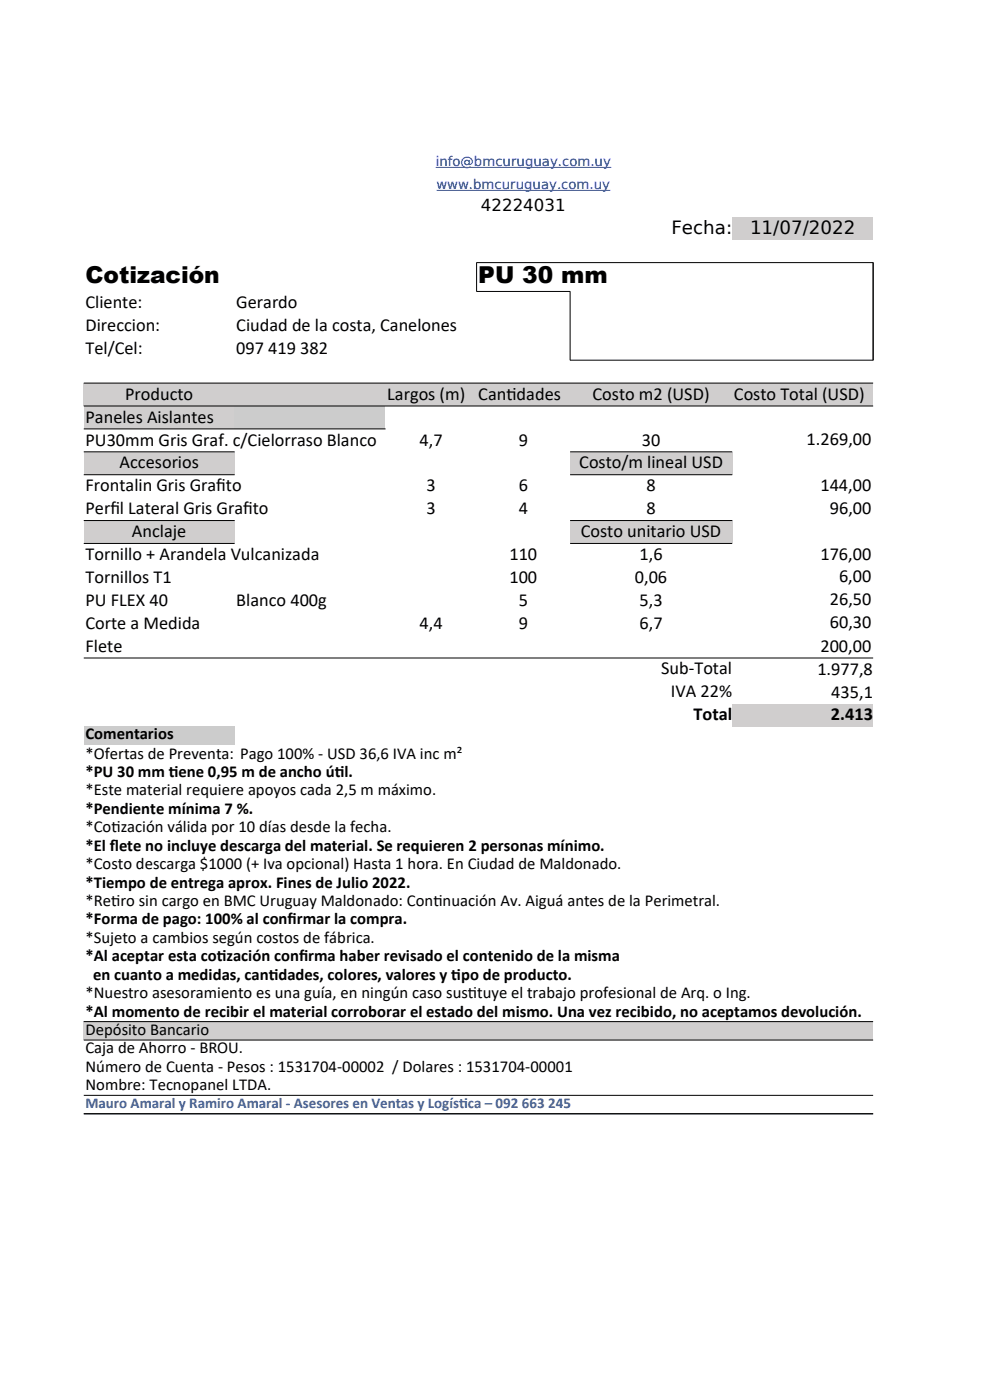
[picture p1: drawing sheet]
<svg xmlns="http://www.w3.org/2000/svg" width="210mm" height="297mm" viewBox="0 0 210 297" stroke-linecap="round" stroke-linejoin="round" font-family="sans-serif">
<defs><g id="words">
<g font-size="4.9">
<text x="18.1" y="60">Cotización</text>
<text x="101.5" y="60">PU 30 mm</text>
</g>
<g font-size="3.9">
<text x="142.4" y="49.6">Fecha:</text>
<text x="159.1" y="49.6">11/07/2022</text>
<text x="18.1" y="65.4">Cliente:</text>
<text x="50.1" y="65.4">Gerardo</text>
<text x="18.1" y="70.2">Direccion:</text>
<text x="50.1" y="70.2">Ciudad de la costa, Canelones</text>
<text x="18.1" y="75.1">Tel/Cel:</text>
<text x="50.1" y="75.1">097 419 382</text>
<text x="18.1" y="89.7">Paneles Aislantes</text>
<text x="26.5" y="84.8">Producto</text>
<text x="82.2" y="84.8">Largos (m)</text>
<text x="101.5" y="84.8">Cant</text>
<text x="107.4" y="84.8">idades</text>
<text x="125.7" y="84.8">Costo m2 (USD)</text>
<text x="155.7" y="84.8">Costo Total (USD)</text>
<text x="18.1" y="94.5">PU30mm Gris Graf. c/Cielorraso Blanco</text>
<text x="89" y="94.5">4,7</text>
<text x="110" y="94.5">9</text>
<text x="136.2" y="94.5">30</text>
<text x="171.1" y="94.4">1.269,00</text>
<text x="25.4" y="99.4">Accesorios</text>
<text x="122.9" y="99.4">Costo/m lineal USD</text>
<text x="18.1" y="104.3">Frontalin Gris Graf</text>
<text x="45.9" y="104.3">ito</text>
<text x="90.5" y="104.3">3</text>
<text x="110" y="104.3">6</text>
<text x="137.2" y="104.3">8</text>
<text x="174" y="104.3">144,00</text>
<text x="18.1" y="109.1">Perf</text>
<text x="23.4" y="109.1">il Lateral Gris Graf</text>
<text x="28" y="114">Anclaje</text>
<text x="51.6" y="109.1">ito</text>
<text x="90.5" y="109.1">3</text>
<text x="110" y="109.1">4</text>
<text x="123.2" y="114">Costo unitario USD</text>
<text x="137.2" y="109.1">8</text>
<text x="176" y="109.1">96,00</text>
<text x="18.1" y="118.8">Tornillo + Arandela Vulcanizada</text>
<text x="108.1" y="118.8">110</text>
<text x="135.7" y="118.8">1,6</text>
<text x="174" y="118.7">176,00</text>
<text x="18.1" y="123.7">Tornillos T1</text>
<text x="108.1" y="123.7">100</text>
<text x="134.7" y="123.7">0,06</text>
<text x="178" y="123.5">6,00</text>
<text x="18.1" y="128.6">PU FLEX 40</text>
<text x="50.1" y="128.6">Blanco 400g</text>
<text x="110" y="128.6">5</text>
<text x="135.7" y="128.6">5,3</text>
<text x="176" y="128.4">26,50</text>
<text x="18.1" y="133.4">Corte a Medida</text>
<text x="89" y="133.4">4,4</text>
<text x="110" y="133.4">9</text>
<text x="135.7" y="133.4">6,7</text>
<text x="176" y="133.3">60,30</text>
<text x="18.1" y="138.3">Flete</text>
<text x="140.2" y="143">Sub-Total</text>
<text x="173.4" y="143.1">1.977,8</text>
<text x="174" y="138.3">200,00</text>
<text x="142.3" y="147.9">IVA 22%</text>
<text x="176.4" y="148">435,1</text>
<text x="147.1" y="152.7">Total</text>
<text x="176.3" y="152.8">2.413</text>
</g>
<g font-size="3.5">
<text x="102" y="44.8">42224031</text>
<text x="18.1" y="156.9">Comentarios</text>
<text x="18.1" y="160.9">*Ofertas de Preventa: Pago 100% - USD 36,6 IVA inc m²</text>
<text x="18.1" y="164.9">*PU 30 mm t</text>
<text x="35.8" y="164.9">iene 0,95 m de ancho út</text>
<text x="71" y="164.9">il.</text>
<text x="18.1" y="168.7">*Este material requiere apoyos cada 2,5 m máximo.</text>
<text x="18.1" y="172.7">*Pendiente mínima 7 %.</text>
<text x="18.1" y="176.6">*Cot</text>
<text x="23.6" y="176.6">ización válida por 10 días desde la fecha.</text>
<text x="18.1" y="180.5">*El f</text>
<text x="18.1" y="184.4">*Costo descarga $1000 (+ Iva opcional) Hasta 1 hora. En Ciudad de Maldonado.</text>
<text x="23.3" y="180.5">lete no incluye descarga del material. Se requieren 2 personas mínimo.</text>
<text x="18.1" y="188.3">*Tiempo de entrega aprox. Fines de Julio 2022.</text>
<text x="18.1" y="192.2">*Ret</text>
<text x="18.1" y="196.1">*Forma de pago: 100% al conf</text>
<text x="23.6" y="192.2">iro sin cargo en BMC Uruguay Maldonado: Cont</text>
<text x="61" y="196.1">irmar la compra.</text>
<text x="91.9" y="192.2">inuación Av. Aiguá antes de la Perimetral.</text>
<text x="18.1" y="200">*Sujeto a cambios según costos de fábrica.</text>
<text x="18.1" y="203.9">*Al aceptar esta cot</text>
<text x="46" y="203.9">ización conf</text>
<text x="63.4" y="203.9">irma haber revisado el contenido de la misma</text>
<text x="19.7" y="207.9">en cuanto a medidas, cant</text>
<text x="57" y="207.9">idades, colores, valores y t</text>
<text x="95.7" y="207.9">ipo de producto.</text>
<text x="18.1" y="211.8">*Nuestro asesoramiento es una guía, en ningún caso sust</text>
<text x="18.1" y="215.7">*Al momento de recibir el material corroborar el estado del mismo. Una vez recibido, no aceptamos devolución.</text>
<text x="99.3" y="211.8">ituye el trabajo profesional de Arq. o Ing.</text>
<text x="18.1" y="219.6">Depósito Bancario</text>
<text x="18.1" y="223.5">Caja de Ahorro - BROU.</text>
<text x="18.1" y="227.4">Número de Cuenta - Pesos : 1531704-00002 / Dolares : 1531704-00001</text>
<text x="18.1" y="231.3">Nombre: Tecnopanel LTDA.</text>
</g>
<g font-size="3.2" fill="#3465a4">
<text x="18.1" y="235.1">Mauro Amaral y Ramiro Amaral - Asesores en Ventas y Logíst</text>
<text x="97.4" y="235.1">ica – 092 663 245</text>
</g>
<g font-size="2.8" fill="#00f">
<text x="92.4" y="35.2">info@bmcuruguay.com.uy</text>
<text x="92.6" y="40.1">www.bmcuruguay.com.uy</text>
</g>
</g></defs>
<g fill="#d0cece">
<path d="M155.3 46h29.9v4.8h-29.9z" fill-rule="evenodd"/>
<path d="M17.8 81.2h167.4v4.9h-167.4z" fill-rule="evenodd"/>
<path d="M17.8 86.1h32v4.9h-32z" fill-rule="evenodd"/>
</g>
<path d="M49.8 86.1h32v4.9h-32z" fill-rule="evenodd" fill="#ccc"/>
<g fill="#d0cece">
<path d="M17.8 95.8h32v4.9h-32z" fill-rule="evenodd"/>
<path d="M120.9 95.8h34.4v4.9h-34.4z" fill-rule="evenodd"/>
<path d="M17.8 110.4h32v4.9h-32z" fill-rule="evenodd"/>
<path d="M120.9 110.4h34.4v4.9h-34.4z" fill-rule="evenodd"/>
<path d="M155.3 149.3h29.9v4.9h-29.9z" fill-rule="evenodd"/>
</g>
<path d="M17.8 154.1h32v4h-32z" fill-rule="evenodd" fill="#ccc"/>
<path d="M17.8 216.7h167.4v3.9h-167.4z" fill-rule="evenodd" fill="#d0cece"/>
<g fill="none" stroke="#000" stroke-width=".21">
<path d="M120.9 61.8v14.6h64.3v-20.7h-84.1v6.2l19.9-.1M17.8 81.3h167.4M17.8 86.1h167.4M17.8 91h64M17.8 95.9h32M120.9 95.9h34.4M17.8 100.7h32M17.8 110.4h32M17.8 115.3h32M120.9 100.7h34.4M120.9 110.4h34.4M120.9 115.3h34.4"/>
<path d="M17.8 139.6h167.4M17.8 216.7h167.4M17.8 220.6h167.4M17.8 232.4h167.4M17.8 236.3h167.4"/>
</g>
<path d="M92.4 35.5h37.3M92.6 40.4h36.9" fill="none" stroke="#00f" stroke-width=".21"/>
<use href="#words"/>
</svg>
